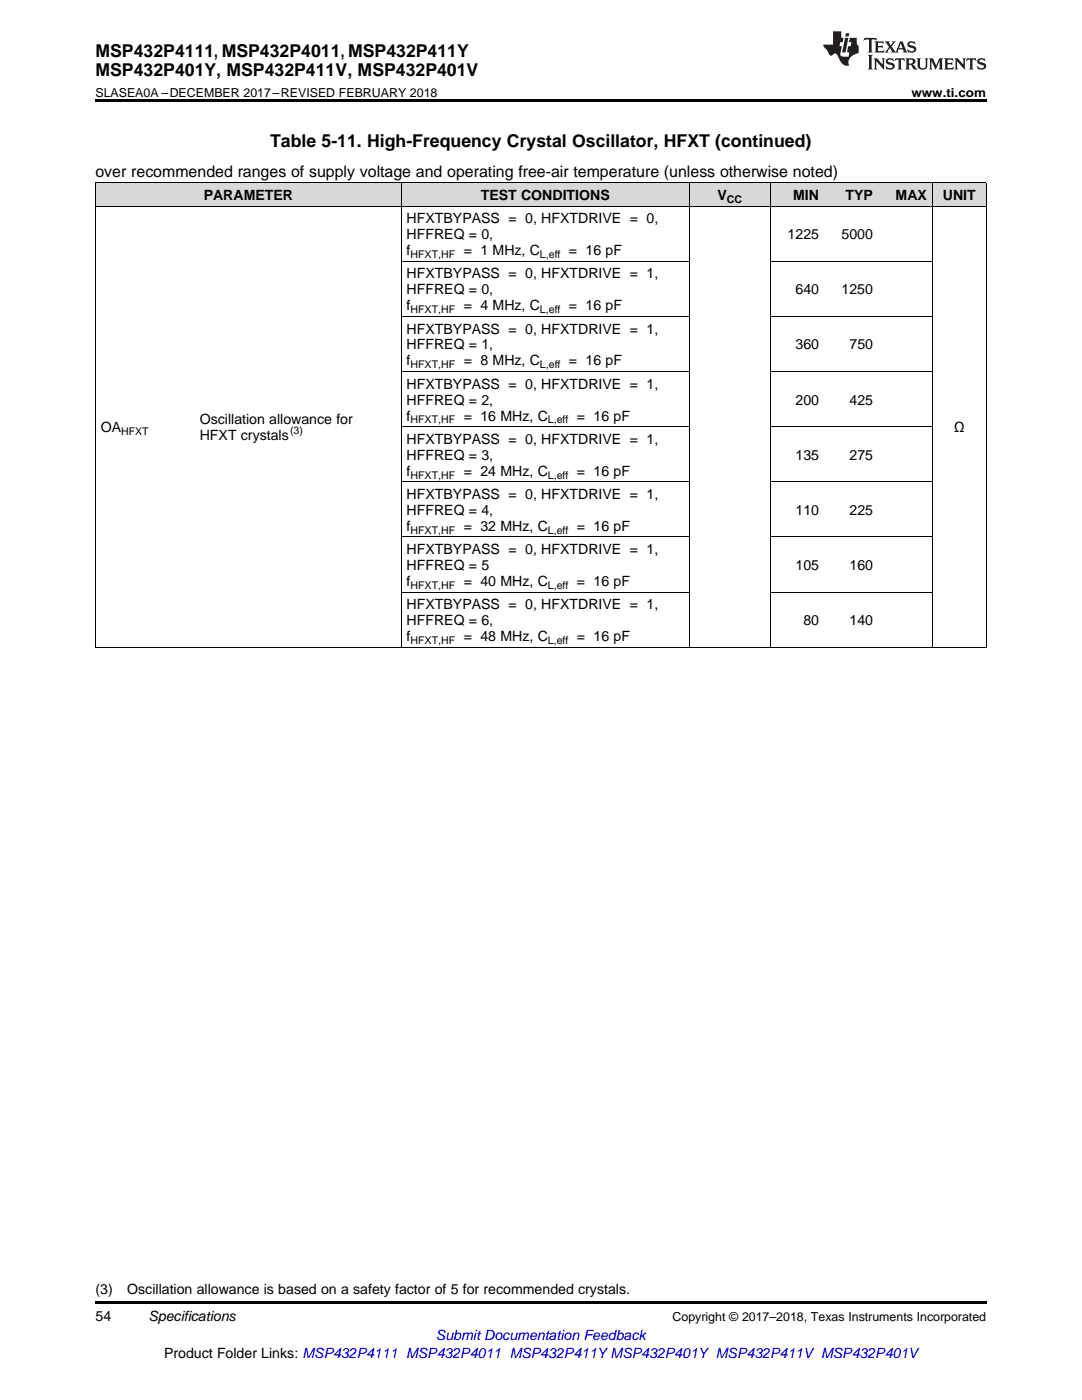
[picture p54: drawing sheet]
<svg xmlns="http://www.w3.org/2000/svg" width="216mm" height="279mm" viewBox="0 0 216 279" stroke-linecap="round" stroke-linejoin="round" font-family="sans-serif">
<defs><g id="words">
<g font-size="3.5">
<text x="19" y="11.3">MSP432P4111, MSP432P4011, MSP432P411Y</text>
<text x="19" y="15.2">MSP432P401Y, MSP432P411V, MSP432P401V</text>
<text x="53.9" y="29.3">Table 5-11. High-Frequency Crystal Oscillator, HFXT (continued)</text>
</g>
<text font-size="3.2" x="19" y="35.2">over recommended ranges of supply voltage and operating free-air temperature (unless otherwise noted)</text>
<g font-size="2.8">
<text x="40.6" y="39.9">PARAMETER</text>
<text x="95.9" y="39.9">TEST CONDITIONS</text>
<text x="143.2" y="39.9">V</text>
<text x="158.3" y="39.9">MIN</text>
<text x="168.7" y="39.9">TYP</text>
<text x="178.7" y="39.9">MAX</text>
<text x="188.1" y="39.9">UNIT</text>
<text x="81.1" y="44.6">HFXTBYPASS = 0, HFXTDRIVE = 0,</text>
<text x="81.1" y="47.7">HFFREQ = 0,</text>
<text x="157.2" y="47.7">1225</text>
<text x="167.9" y="47.7">5000</text>
<text x="81.1" y="50.9">f</text>
<text x="92.5" y="50.9">= 1 MHz, C</text>
<text x="113.5" y="50.9">= 16 pF</text>
<text x="81.1" y="55.6">HFXTBYPASS = 0, HFXTDRIVE = 1,</text>
<text x="81.1" y="58.7">HFFREQ = 0,</text>
<text x="158.7" y="58.7">640</text>
<text x="167.9" y="58.7">1250</text>
<text x="81.1" y="61.9">f</text>
<text x="92.5" y="61.9">= 4 MHz, C</text>
<text x="113.5" y="61.9">= 16 pF</text>
<text x="81.1" y="66.6">HFXTBYPASS = 0, HFXTDRIVE = 1,</text>
<text x="81.1" y="69.7">HFFREQ = 1,</text>
<text x="158.7" y="69.7">360</text>
<text x="169.5" y="69.7">750</text>
<text x="81.1" y="72.9">f</text>
<text x="81.1" y="77.6">HFXTBYPASS = 0, HFXTDRIVE = 1,</text>
<text x="92.5" y="72.9">= 8 MHz, C</text>
<text x="113.5" y="72.9">= 16 pF</text>
<text x="81.1" y="80.8">HFFREQ = 2,</text>
<text x="81.1" y="83.9">f</text>
<text x="92.5" y="83.9">= 16 MHz, C</text>
<text x="115.1" y="83.9">= 16 pF</text>
<text x="158.7" y="80.8">200</text>
<text x="169.5" y="80.8">425</text>
<text x="20.1" y="86.3">OA</text>
<text x="39.9" y="84.7">Oscillation allowance for</text>
<text x="39.9" y="87.8">HFXT crystals</text>
<text x="81.1" y="88.6">HFXTBYPASS = 0, HFXTDRIVE = 1,</text>
<text x="190.4" y="86.3">Ω</text>
<text x="81.1" y="91.8">HFFREQ = 3,</text>
<text x="81.1" y="94.9">f</text>
<text x="92.5" y="94.9">= 24 MHz, C</text>
<text x="115.1" y="94.9">= 16 pF</text>
<text x="158.7" y="91.8">135</text>
<text x="169.5" y="91.8">275</text>
<text x="81.1" y="99.6">HFXTBYPASS = 0, HFXTDRIVE = 1,</text>
<text x="81.1" y="102.8">HFFREQ = 4,</text>
<text x="81.1" y="105.9">f</text>
<text x="92.5" y="105.9">= 32 MHz, C</text>
<text x="115.1" y="105.9">= 16 pF</text>
<text x="158.7" y="102.8">110</text>
<text x="169.5" y="102.8">225</text>
<text x="81.1" y="110.6">HFXTBYPASS = 0, HFXTDRIVE = 1,</text>
<text x="81.1" y="113.8">HFFREQ = 5</text>
<text x="158.7" y="113.8">105</text>
<text x="169.5" y="113.8">160</text>
<text x="81.1" y="116.9">f</text>
<text x="92.5" y="116.9">= 40 MHz, C</text>
<text x="115.1" y="116.9">= 16 pF</text>
<text x="81.1" y="121.6">HFXTBYPASS = 0, HFXTDRIVE = 1,</text>
<text x="81.1" y="124.8">HFFREQ = 6,</text>
<text x="160.3" y="124.8">80</text>
<text x="169.5" y="124.8">140</text>
<text x="81.1" y="128">f</text>
<text x="92.5" y="128">= 48 MHz, C</text>
<text x="115.1" y="128">= 16 pF</text>
<text x="19" y="263.6">54</text>
<text x="19" y="258.2">(3)</text>
<text x="25.4" y="258.2">Oscillation allowance is based on a safety factor of 5 for recommended crystals.</text>
<text x="29.6" y="263.6">Specifications</text>
<text x="32.7" y="270.9">Product Folder Links: MSP432P4111 MSP432P4011 MSP432P411YMSP432P401Y MSP432P411V MSP432P401V</text>
</g>
<text font-size="2.8" fill="#00f" x="87" y="267.4">Submit Documentation Feedback</text>
<g font-size="2.5">
<text x="19" y="19.3">SLASEA0A –DECEMBER 2017–REVISED FEBRUARY 2018</text>
<text x="181.9" y="19.3">www.ti.com</text>
<text x="134.2" y="263.6">Copyright © 2017–2018, Texas Instruments Incorporated</text>
</g>
<g font-size="2.1">
<text x="145" y="40.5">CC</text>
<text x="81.9" y="51.5">HFXT,HF</text>
<text x="107.7" y="51.5">L,eff</text>
<text x="81.9" y="62.5">HFXT,HF</text>
<text x="107.7" y="62.5">L,eff</text>
<text x="81.9" y="73.5">HFXT,HF</text>
<text x="107.7" y="73.5">L,eff</text>
<text x="24.2" y="86.8">HFXT</text>
<text x="57.9" y="86.7">(3)</text>
<text x="81.9" y="84.5">HFXT,HF</text>
<text x="109.3" y="84.5">L,eff</text>
<text x="81.9" y="95.5">HFXT,HF</text>
<text x="109.3" y="95.5">L,eff</text>
<text x="81.9" y="106.5">HFXT,HF</text>
<text x="109.3" y="106.5">L,eff</text>
<text x="81.9" y="117.5">HFXT,HF</text>
<text x="109.3" y="117.5">L,eff</text>
<text x="81.9" y="128.5">HFXT,HF</text>
<text x="109.3" y="128.5">L,eff</text>
</g>
</g></defs>
<g fill="#d8d8d8">
<path d="M19 36.5h19.8v4.7h-19.8z"/>
<path d="M38.8 36.5h41.3v4.7h-41.3z"/>
<path d="M80.1 36.5h57.4v4.7h-57.4z"/>
<path d="M137.5 36.5h16.2v4.7h-16.2z"/>
<path d="M153.7 36.5h10.8v4.7h-10.8z"/>
<path d="M164.5 36.5h10.8v4.7h-10.8z"/>
<path d="M175.3 36.5h10.8v4.7h-10.8z"/>
<path d="M186.1 36.5h10.7v4.7h-10.7z"/>
</g>
<path d="M19 19.9h177.8v.5h-177.8zM19 259.7h177.8v.5h-177.8z" fill="#000"/>
<g fill="none" stroke="#000" stroke-width=".2">
<path d="M19 36.5h177.8M19.1 36.5v92.7M80 36.5v92.7M137.5 36.5v92.7M153.7 36.5v92.7M186 36.5v92.7M196.8 36.5v92.7M19 41.1h177.8M80.1 52.1h57.4M153.7 52.1h32.4M80.1 74.1h57.4M80.1 63.1h57.4"/>
<path d="M153.7 74.1h32.4M153.7 63.1h32.4M80.1 96.1h57.4M80.1 85.1h57.4M153.7 96.1h32.4M153.7 85.1h32.4M80.1 118.2h57.4M80.1 107.2h57.4M153.7 118.2h32.4M153.7 107.2h32.4M19 129.2h177.8"/>
</g>
<g fill="#231f20">
<path d="M172.5 7.6l-.1 .5 .4-.2h.6v.1v2.1l-.2 .4h.9l-.2-.4v-2.1l.1-.1h.5l.5 .2-.2-.5zM174.5 8.3l.2 .3v1.5l-.2 .4h1.8l.2-.6a1.04 1.04 0 0 1-1.3 .2v-.7h.6l.3 .2v-.6l-.3 .2h-.6v-.6l.8-.1 .4 .3-.2-.5zM176.5 8.3l.9 1.1-.9 1.1h.8l-.2-.2 .4-.7 .5 .7-.2 .2h1.5l-.2-.2 .2-.4h.9l.1 .4-.2 .2h1l-.3-.3-.7-1.9h-.5l-.9 2-.8-1 .9-1h-.8l.1 .3-.4 .5-.3-.6 .1-.2zM179.7 8.6l.4 1h-.7zM181.3 8.4a.63 .63 0 0 0-.2 .7 .63 .63 0 0 0 .6 .4l.6 .2 .1 .2a.75 .75 0 0 1-.7 .4 .75 .75 0 0 1-.6-.5l.1 .7 .1-.1a1.11 1.11 0 0 0 1.5-.6 1.13 1.13 0 0 0-1.2-.8l-.1-.4a1.04 1.04 0 0 1 1.2 .2l-.2-.5-.2 .1-.4-.2zM173.2 10.9l.2 .4v2.2l-.2 .4h1l-.3-.4v-2.2l.3-.4zM174.3 11.6l.3 .4v1.5l-.3 .4h.8l-.2-.4v-1.3l1.5 1.7v-1.9l.2-.4h-.7l.2 .4v.9l-1.1-1.3zM177 11.8a.62 .62 0 0 0-.2 .7 .62 .62 0 0 0 .6 .4l.6 .1 .1 .3a.76 .76 0 0 1-.7 .3 .76 .76 0 0 1-.7-.4l.2 .7 .1-.1a1.11 1.11 0 0 0 1.5-.6 1.13 1.13 0 0 0-1.2-.8l-.1-.4a1.04 1.04 0 0 1 1.2 .2l-.2-.6-.2 .1-.5-.1zM178.7 11.6l-.2 .6a.61 .61 0 0 1 .8-.3v1.6l-.2 .4h.9l-.2-.4v-1.6a.63 .63 0 0 1 .7 .3l-.1-.6zM180.6 11.6l.3 .4v1.5l-.3 .4h1l-.2-.2-.1-.8 .6 .2a.76 .76 0 0 0 1.2 .7l-1-1a.58 .58 0 0 0 .6-.5 .58 .58 0 0 0-.5-.6zM181.4 11.9h.1a.45 .45 0 0 1 .5 .1 .45 .45 0 0 1 .1 .5l-.8 .2zM182.9 11.6l.2 .2a2.17 2.17 0 0 0 .3 1.9 .99 .99 0 0 0 1.6-.6v-1.1l.2-.4h-.7l.2 .2a1.92 1.92 0 0 1-.2 1.8 .6 .6 0 0 1-.9-.5v-1.1l.2-.4zM185.4 11.6l.2 .4v1.5l-.2 .4h.7l-.2-.4v-1.4l.8 1.8 .8-1.8v1.4l-.2 .4h.9l-.2-.4v-1.5l.2-.4h-.8l-.6 1.5-.6-1.5zM188.4 11.6l.2 .4v1.5l-.2 .4h1.8l.1-.6a1.04 1.04 0 0 1-1.2 .1v-.6h.5l.4 .2v-.6l-.4 .2h-.5v-.7h.8l.3 .3-.1-.6zM190.5 11.6l.2 .4v1.5l-.2 .4h.7l-.2-.4v-1.3l1.5 1.7v-1.9l.2-.4h-.7l.2 .4v.9l-1.1-1.3zM192.9 11.6l-.1 .6a.61 .61 0 0 1 .7-.3l.1 1.6-.3 .4h1l-.3-.4 .1-1.6a.63 .63 0 0 1 .7 .3l-.1-.6zM195.2 11.8a.62 .62 0 0 0-.2 .7 .62 .62 0 0 0 .6 .4l.6 .1 .1 .3a.76 .76 0 0 1-.7 .3 .76 .76 0 0 1-.6-.4l.1 .7 .1-.1a1.11 1.11 0 0 0 1.6-.6 1.13 1.13 0 0 0-1.3-.8l-.1-.4a1.04 1.04 0 0 1 1.2 .2l-.1-.6-.2 .1-.5-.1z"/>
<path d="M166.2 6.3v2.6h-1.9v.4l.8 .9a.91 .91 0 0 0 1 .8 .56 .56 0 0 1 .5-.3 .56 .56 0 0 1 .5 .3l.4 .8a1.53 1.53 0 0 0 1.9 1.2 1.54 1.54 0 0 1 1-2.1l.9-.3v-1.4a1.52 1.52 0 0 1-.4-1.6h-1.3l-.2 .8h.5l-.2 .8h-.5l-.1 1v.2l.4 .1-.2 .8a1.93 1.93 0 0 1-1.6-.3l.3-1.8h-.5l.2-.8h.4l.2-.8h-.4v-1.3zM168.6 7.6l-.6 2.9h.7l.6-2.9zM168.8 6.6l-.1 .7h.6l.2-.7z"/>
</g>
<use href="#words"/>
</svg>
